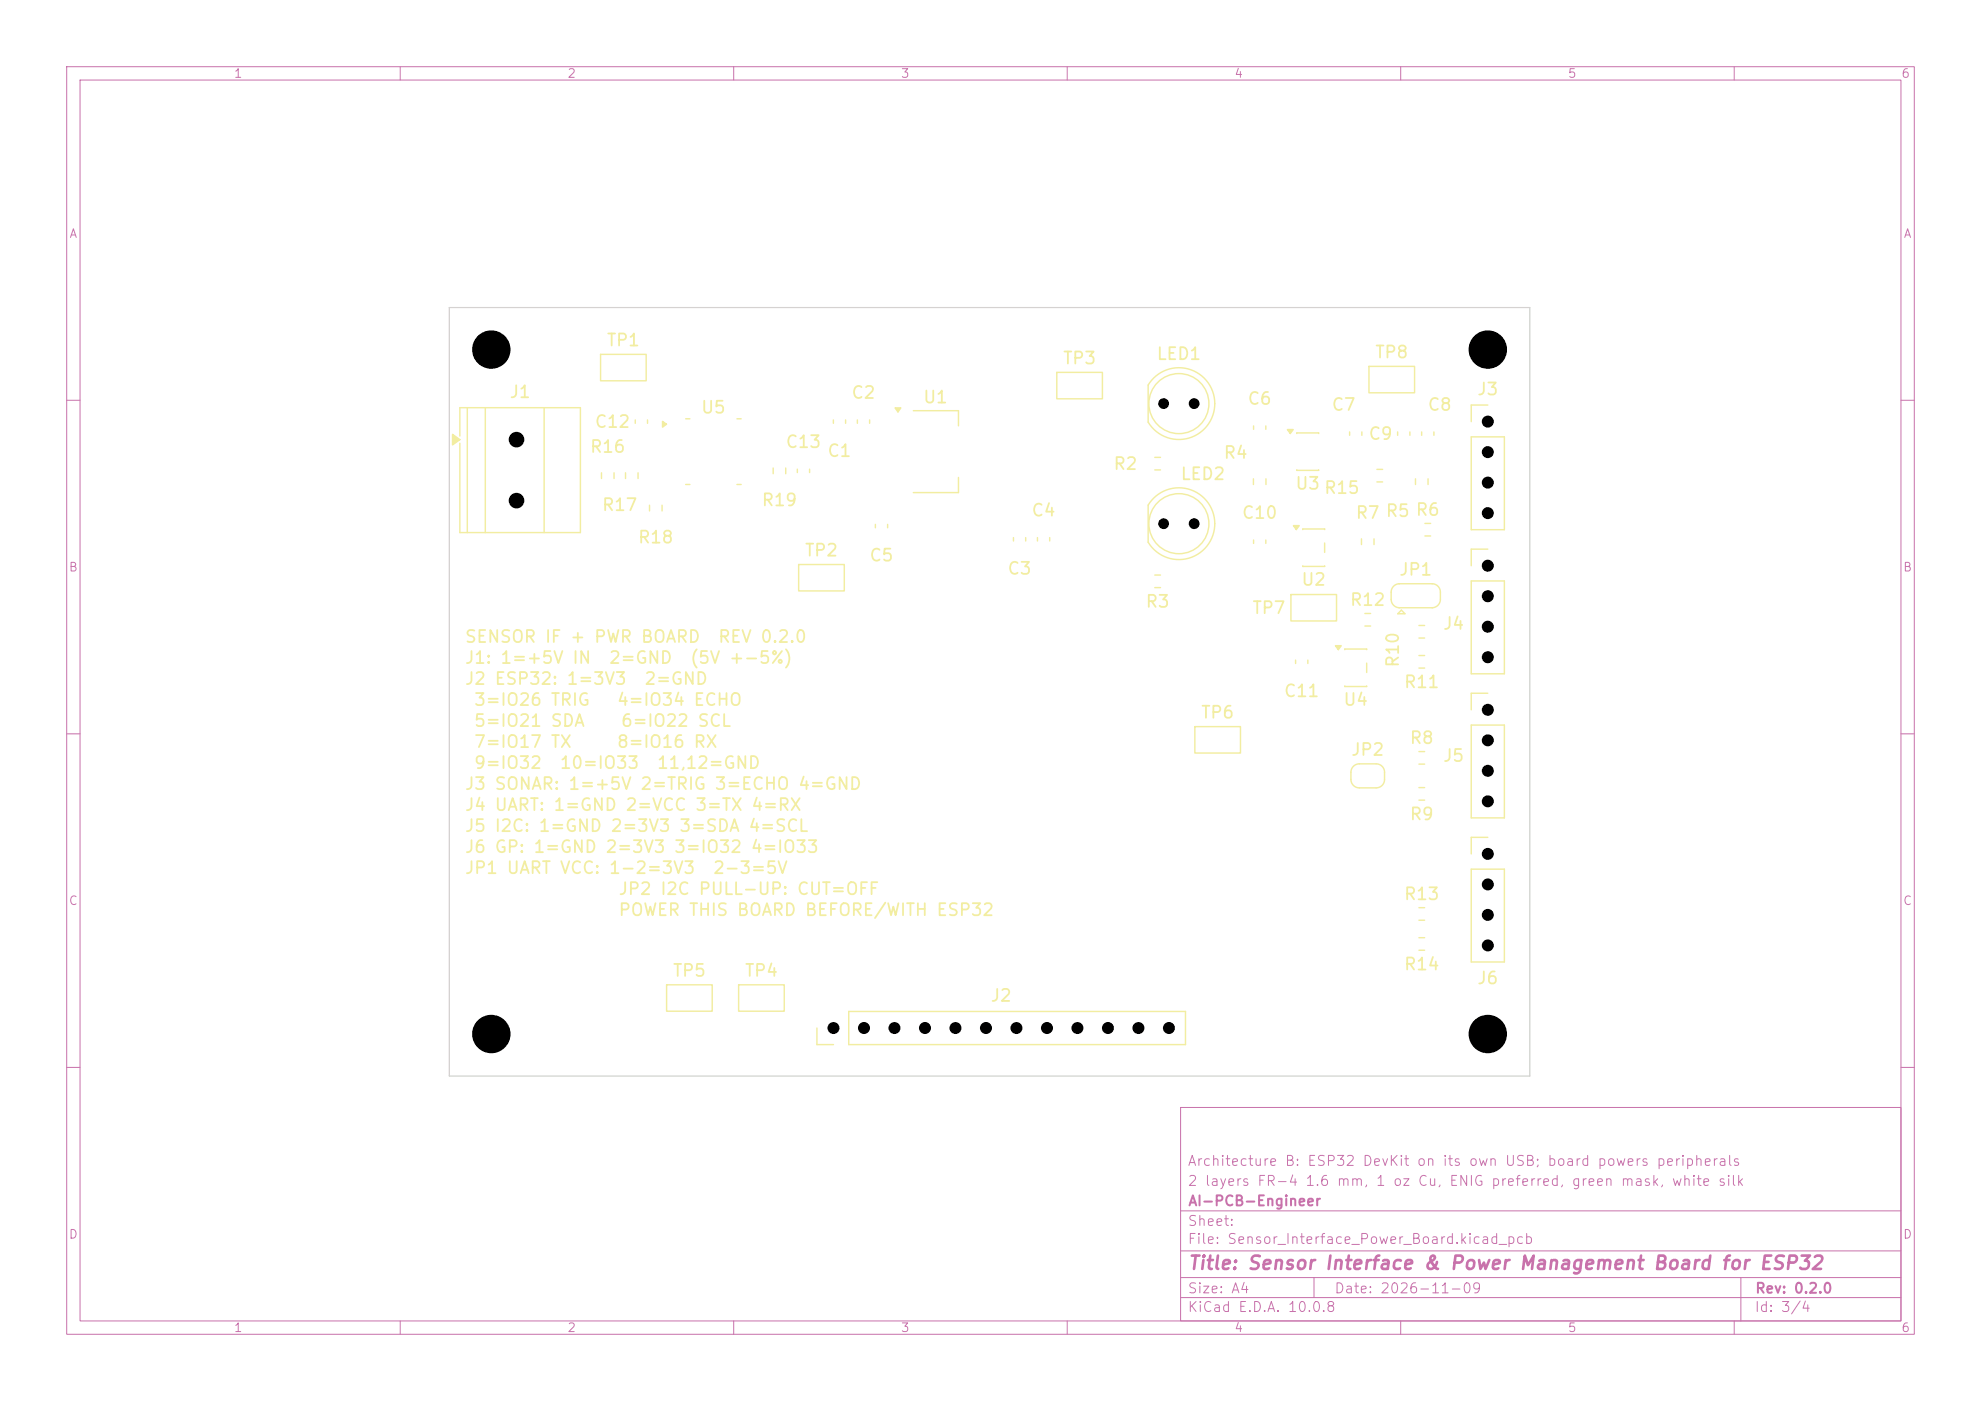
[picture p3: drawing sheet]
<svg xmlns="http://www.w3.org/2000/svg" width="297mm" height="210mm" viewBox="0 0 297 210" stroke-linecap="round" stroke-linejoin="round" font-family="sans-serif">
<defs><g id="words">
<text font-size="2" fill="#c872ab" x="178" y="190.8">Title: Sensor Interface &amp; Power Management Board for ESP32</text>
<g font-size="1.8" fill="#f2eda1">
<text x="90.8" y="52.3">TP1</text>
<text x="159.2" y="55">TP3</text>
<text x="173.3" y="54.4">LED1</text>
<text x="206" y="54.1">TP8</text>
<text x="221.3" y="59.7">J3</text>
<text x="76.3" y="60.1">J1</text>
<text x="89" y="64.6">C12</text>
<text x="105" y="62.4">U5</text>
<text x="127.5" y="60.2">C2</text>
<text x="138.3" y="60.9">U1</text>
<text x="186.9" y="61.1">C6</text>
<text x="199.5" y="62">C7</text>
<text x="213.9" y="62">C8</text>
<text x="88.3" y="68.3">R16</text>
<text x="117.7" y="67.6">C13</text>
<text x="123.9" y="68.9">C1</text>
<text x="166.8" y="70.9">R2</text>
<text x="183.3" y="69.2">R4</text>
<text x="205.1" y="66.4">C9</text>
<text x="90.1" y="77">R17</text>
<text x="114.1" y="76.3">R19</text>
<text x="154.5" y="77.8">C4</text>
<text x="176.9" y="72.4">LED2</text>
<text x="194.1" y="73.8">U3</text>
<text x="198.4" y="74.5">R15</text>
<text x="212.1" y="77.8">R6</text>
<text x="95.5" y="81.9">R18</text>
<text x="120.5" y="83.8">TP2</text>
<text x="186.1" y="78.2">C10</text>
<text x="203.1" y="78.2">R7 R5</text>
<text x="130.2" y="84.6">C5</text>
<text x="150.9" y="86.6">C3</text>
<text x="195" y="88.2">U2</text>
<text x="209.6" y="86.7">JP1</text>
<text x="171.6" y="91.5">R3</text>
<text x="187.6" y="92.5">TP7</text>
<text x="202.3" y="91.3">R12</text>
<text x="216.2" y="94.8">J4</text>
<text x="69.6" y="96.8">SENSOR IF + PWR BOARD</text>
<text x="69.6" y="99.9">J1: 1=+5V IN</text>
<text x="91.2" y="99.9">2=GND</text>
<text x="103.3" y="99.9">(5V +-5%)</text>
<text x="107.5" y="96.8">REV 0.2.0</text>
<text x="210.2" y="100.2" transform="rotate(-90 210.2 100.2)">R10</text>
<text x="69.6" y="103.1">J2 ESP32: 1=3V3</text>
<text x="70.9" y="106.2">3=IO26 TRIG</text>
<text x="92.4" y="106.2">4=IO34 ECHO</text>
<text x="96.5" y="103.1">2=GND</text>
<text x="192.4" y="104.9">C11</text>
<text x="201.3" y="106.2">U4</text>
<text x="210.4" y="103.6">R11</text>
<text x="70.9" y="109.4">5=IO21 SDA</text>
<text x="70.9" y="112.5">7=IO17 TX</text>
<text x="92.4" y="112.5">8=IO16 RX</text>
<text x="93" y="109.4">6=IO22 SCL</text>
<text x="179.9" y="108.1">TP6</text>
<text x="202.4" y="113.7">JP2</text>
<text x="211.2" y="112">R8</text>
<text x="69.6" y="118.8">J3 SONAR: 1=+5V 2=TRIG 3=ECHO 4=GND</text>
<text x="70.9" y="115.7">9=IO32</text>
<text x="83.8" y="115.7">10=IO33</text>
<text x="98.4" y="115.7">11,12=GND</text>
<text x="216.2" y="114.6">J5</text>
<text x="69.6" y="122">J4 UART: 1=GND 2=VCC 3=TX 4=RX</text>
<text x="69.6" y="125.1">J5 I2C: 1=GND 2=3V3 3=SDA 4=SCL</text>
<text x="211.2" y="123.4">R9</text>
<text x="69.6" y="128.3">J6 GP: 1=GND 2=3V3 3=IO32 4=IO33</text>
<text x="69.6" y="131.4">JP1 UART VCC: 1-2=3V3</text>
<text x="106.8" y="131.4">2-3=5V</text>
<text x="92.6" y="134.6">JP2 I2C PULL-UP: CUT=OFF</text>
<text x="92.6" y="137.7">POWER THIS BOARD BEFORE/WITH ESP32</text>
<text x="210.4" y="135.4">R13</text>
<text x="100.7" y="146.8">TP5</text>
<text x="111.5" y="146.8">TP4</text>
<text x="210.4" y="145.9">R14</text>
<text x="221.3" y="148">J6</text>
<text x="148.4" y="150.6">J2</text>
</g>
<g font-size="1.5" fill="#c872ab">
<text x="178" y="178.1">2 layers FR-4 1.6 mm, 1 oz Cu, ENIG preferred, green mask, white silk</text>
<text x="178" y="175.1">Architecture B: ESP32 DevKit on its own USB; board powers peripherals</text>
<text x="178" y="184.1">Sheet:</text>
<text x="178" y="181.1">AI-PCB-Engineer</text>
<text x="178" y="186.8">File: Sensor_Interface_Power_Board.kicad_pcb</text>
<text x="178" y="197">KiCad E.D.A. 10.0.8</text>
<text x="178" y="194.2">Size: A4</text>
<text x="200" y="194.2">Date: 2026-11-09</text>
<text x="263" y="197">Id: 3/4</text>
<text x="263" y="194.2">Rev: 0.2.0</text>
</g>
<g font-size="1.3" fill="#c872ab">
<text x="35" y="12">1</text>
<text x="85" y="12">2</text>
<text x="135" y="12">3</text>
<text x="185" y="12">4</text>
<text x="235" y="12">5</text>
<text x="285" y="12">6</text>
<text x="10.3" y="36">A</text>
<text x="285.3" y="36">A</text>
<text x="10.2" y="86">B</text>
<text x="285.2" y="86">B</text>
<text x="10.2" y="136">C</text>
<text x="285.2" y="136">C</text>
<text x="10.2" y="186">D</text>
<text x="285.2" y="186">D</text>
<text x="35" y="200">1</text>
<text x="85" y="200">2</text>
<text x="135" y="200">3</text>
<text x="185" y="200">4</text>
<text x="235" y="200">5</text>
<text x="285" y="200">6</text>
</g>
</g></defs>
<g fill="none" stroke="#c872ab" stroke-width=".15">
<path d="M10 10h277v190h-277zM12 12h273v186h-273zM60 10v2M110 10v2M160 10v2M210 10v2M260 10v2M10 60h2M285 60h2M10 110h2M285 110h2M10 160h2"/>
<path d="M177 166h108v32h-108zM285 160h2M60 198v2M110 198v2M160 198v2M177 194.5h108M177 191.5h108M177 187.5h108M177 181.5h108M197 191.5v3M210 198v2M260 198v2"/>
<path d="M261 191.5v6.5"/>
</g>
<path d="M187.9 63.8v.6M189.8 63.8v.6M193.9 78.8h.9l-.4 .6zM195.3 79.4v-.1h3.3v.1M195.3 84.8v.1h3.3v-.1M198.6 81.4v1.4M212.7 98.3h.9M212.7 100.1h.9" fill="none" stroke="#f2eda1" stroke-width=".22"/>
<path d="M193.9 78.8h.9l-.4 .6z" fill="#f2eda1"/>
<path d="M134.2 61.1h.9l-.5 .6zM136.9 61.6h6.8v2.2M143.7 71.6v2.2h-6.8" fill="none" stroke="#f2eda1" stroke-width=".22"/>
<path d="M134.2 61.1h.9l-.5 .6z" fill="#f2eda1"/>
<g fill="none" stroke="#f2eda1" stroke-width=".22">
<path d="M158.4 55.8h6.9v4h-6.9zM205.2 54.9h6.9v4h-6.9zM93.8 70.9v.8M95.7 70.9v.8M124.9 62.9v.6M126.8 62.9v.6M128.5 62.9v.6M130.4 62.9v.6M173.1 68.6h.9M173.1 70.4h.9M187.9 71.8v.8M189.8 71.8v.8"/>
<path d="M206.4 70.4h.9M206.4 72.2h.9M213.1 64.7v.6M213.6 78.5h.9M215 64.7v.6M220.6 65.5h4.9v13.9h-4.9zM223.1 60.7h-2.5v2.5M119.7 84.6h6.9v4h-6.9zM187.9 80.9v.6M189.8 80.9v.6M193.5 89.1h6.9v4h-6.9zM194.2 98.9v.6"/>
<path d="M196.1 98.9v.6M200.2 96.8h.9l-.4 .6zM201.6 97.4v-.1h3.3v.1M204.1 80.8v.8M204.9 99.4v1.4M206 80.8v.8M209.7 87.5h5.1M209.7 91.1h5.1M209.8 87.5a1.26 1.26 0 0 0-1.2 1.3v1a1.26 1.26 0 0 0 1.2 1.3M210.1 91.5l.5 .5h-1zM213.6 80.3h.9M214.7 87.5a1.26 1.26 0 0 1 1.3 1.3v1a1.26 1.26 0 0 1-1.3 1.3"/>
<path d="M220.6 87.1h4.9v13.9h-4.9zM223.1 82.3h-2.5v2.5M201.6 102.8v.1h3.3v-.1M202.9 114.9l.4-.3 .4-.1h2.6a1.26 1.26 0 0 1 1.3 1.3v1a1.26 1.26 0 0 1-1.3 1.3h-2.5a1.26 1.26 0 0 1-1.3-1.3l.1-1.3zM212.7 112.7h.9M212.7 114.5h.9M99.9 147.6h6.9v4h-6.9zM122.5 154.1v2.5h2.5M127.2 151.6h50.5v5h-50.5z"/>
</g>
<path d="M200.2 96.8h.9l-.4 .6z" fill="#f2eda1"/>
<path d="M193 64.4h.9l-.5 .6zM194.4 65v-.1h3.3v.1M194.4 70.4v.1h3.3v-.1M212.7 118.1h.9M212.7 119.9h.9" fill="none" stroke="#f2eda1" stroke-width=".22"/>
<path d="M193 64.4h.9l-.5 .6z" fill="#f2eda1"/>
<g fill="none" stroke="#f2eda1" stroke-width=".22">
<path d="M67.8 65.1l1.1 .8-1.1 .8zM68.9 65.4v-4.3h18.1v18.7h-18.1v-13.4M70.1 61.1v18.7M72.8 61.1v18.7M81.6 61.1v18.7M97.4 75.7v.9M99.3 75.7v.9M115.9 70.2v.8M117.8 70.2v.8M119.5 70.3v.5M121.4 70.3v.5M151.9 80.6v.5"/>
<path d="M153.8 80.6v.5M173.1 86.2h.9M173.1 88.1h.9M212.7 93.8h.9M212.7 95.6h.9M179.1 108.9h6.9v4h-6.9z"/>
</g>
<path d="M67.8 65.1l1.1 .8-1.1 .8z" fill="#f2eda1"/>
<g fill="none" stroke="#f2eda1" stroke-width=".22">
<path d="M172.9 56.7a5.4 5.4 0 0 1 7.9 .3 5.4 5.4 0 0 1-.9 7.9 5.4 5.4 0 0 1-7.8-1.6v-5.6zM99.3 63.2l.6 .4-.6 .4zM102.8 62.8h.6M102.8 72.6h.6M110.5 62.8h.6M110.5 72.6h.6M131.2 78.6v.5M133.1 78.6v.5M172.9 74.7a5.4 5.4 0 0 1 7.9 .3 5.4 5.4 0 0 1-.9 7.9 5.4 5.4 0 0 1-7.8-1.6v-5.6zM202.3 64.7v.6M204.2 64.7v.6M209.5 64.7v.6"/>
<path d="M211.4 64.7v.6M212.2 71.8v.8M214.1 71.8v.8M204.6 92h.9M204.6 93.8h.9M220.6 108.7h4.9v13.9h-4.9zM223.1 103.9h-2.5v2.5M220.6 130.3h4.9v13.9h-4.9zM223.1 125.5h-2.5v2.5M110.7 147.6h6.9v4h-6.9z"/>
<circle cx="176.7" cy="60.5" r="4.5"/>
<circle cx="176.7" cy="78.5" r="4.5"/>
</g>
<path d="M99.3 63.2l.6 .4-.6 .4z" fill="#f2eda1"/>
<path d="M90 53.1h6.9v4h-6.9zM90.2 70.9v.8M92.1 70.9v.8M95.2 62.9v.6M97.1 62.9v.6M155.5 80.6v.5M157.4 80.6v.5M212.7 136.1h.9M212.7 137.9h.9M212.7 140.6h.9M212.7 142.4h.9" fill="none" stroke="#f2eda1" stroke-width=".22"/>
<path d="M67.4 46.1h162v115.2h-162z" fill="none" stroke="#d0d2cd" stroke-width=".18"/>
<g fill="#000">
<circle cx="73.7" cy="52.4" r="2.88"/>
<circle cx="223.1" cy="52.4" r="2.88"/>
<circle cx="77.4" cy="75" r="1.17"/>
<circle cx="77.4" cy="65.9" r="1.17"/>
<circle cx="174.5" cy="60.5" r=".81"/>
<circle cx="174.5" cy="78.5" r=".81"/>
<circle cx="179" cy="60.5" r=".81"/>
<circle cx="179" cy="78.5" r=".81"/>
<circle cx="223.1" cy="76.9" r=".9"/>
<circle cx="223.1" cy="67.8" r=".9"/>
<circle cx="223.1" cy="72.3" r=".9"/>
<circle cx="223.1" cy="63.2" r=".9"/>
<circle cx="223.1" cy="98.5" r=".9"/>
<circle cx="223.1" cy="84.8" r=".9"/>
<circle cx="223.1" cy="89.4" r=".9"/>
<circle cx="223.1" cy="93.9" r=".9"/>
<circle cx="223.1" cy="115.5" r=".9"/>
<circle cx="223.1" cy="106.4" r=".9"/>
<circle cx="223.1" cy="111" r=".9"/>
<circle cx="223.1" cy="120.1" r=".9"/>
<circle cx="223.1" cy="128" r=".9"/>
<circle cx="223.1" cy="137.1" r=".9"/>
<circle cx="223.1" cy="132.6" r=".9"/>
<circle cx="73.7" cy="155" r="2.88"/>
<circle cx="125" cy="154.1" r=".9"/>
<circle cx="129.5" cy="154.1" r=".9"/>
<circle cx="134.1" cy="154.1" r=".9"/>
<circle cx="138.7" cy="154.1" r=".9"/>
<circle cx="143.2" cy="154.1" r=".9"/>
<circle cx="147.8" cy="154.1" r=".9"/>
<circle cx="152.4" cy="154.1" r=".9"/>
<circle cx="157" cy="154.1" r=".9"/>
<circle cx="161.5" cy="154.1" r=".9"/>
<circle cx="166.1" cy="154.1" r=".9"/>
<circle cx="170.7" cy="154.1" r=".9"/>
<circle cx="175.3" cy="154.1" r=".9"/>
<circle cx="223.1" cy="155" r="2.88"/>
<circle cx="223.1" cy="141.7" r=".9"/>
</g>
<use href="#words"/>
</svg>
